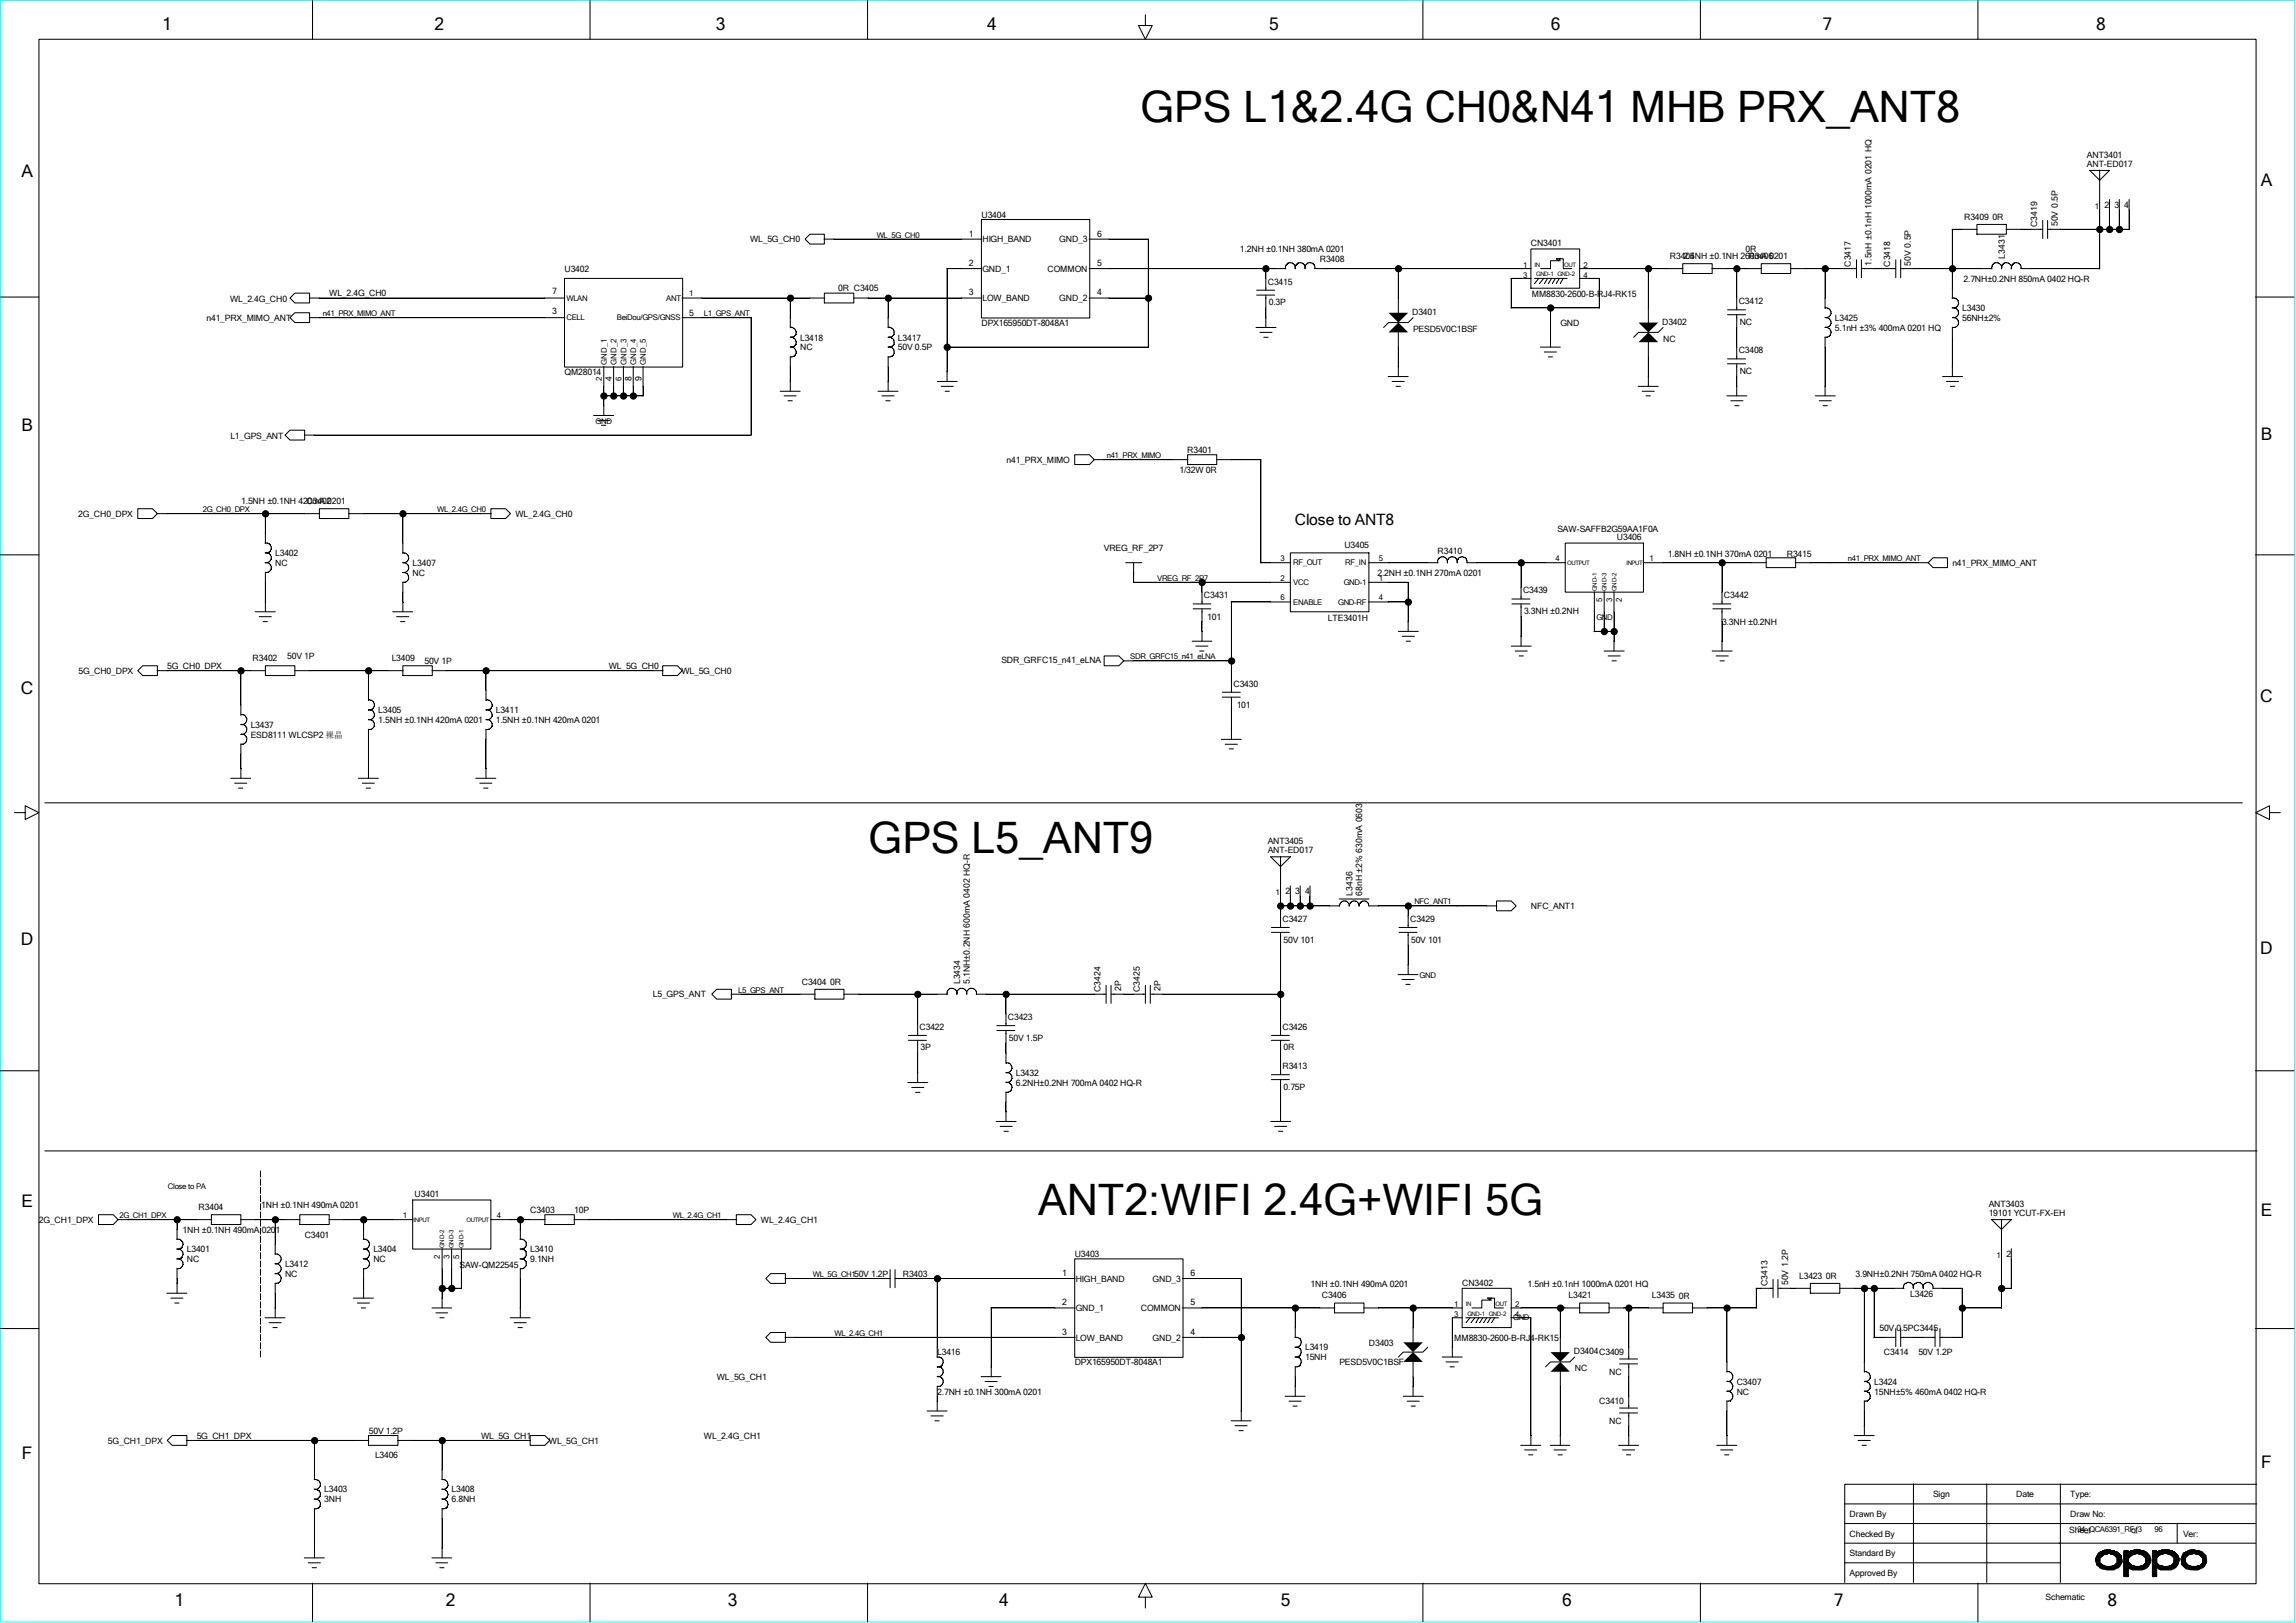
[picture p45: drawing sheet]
<svg xmlns="http://www.w3.org/2000/svg" width="297mm" height="210mm" viewBox="0 0 297 210" stroke-linecap="round" stroke-linejoin="round" font-family="sans-serif">
<defs><g id="words">
<g font-size="5.6">
<text x="147.5" y="15.8">GPS L1&amp;2.4G CH0&amp;N41 MHB PRX_ANT8</text>
<text x="112.4" y="110.3">GPS L5_ANT9</text>
<text x="134.3" y="157.3">ANT2:WIFI 2.4G+WIFI 5G</text>
</g>
<g font-size="2.2">
<text x="21" y="3.9">1</text>
<text x="56.2" y="3.9">2</text>
<text x="92.6" y="3.9">3</text>
<text x="127.7" y="3.9">4</text>
<text x="164.2" y="3.9">5</text>
<text x="200.6" y="3.9">6</text>
<text x="235.8" y="3.9">7</text>
<text x="271.1" y="3.9">8</text>
<text x="2.8" y="22.9">A</text>
<text x="292.5" y="24.1">A</text>
<text x="2.8" y="55.8">B</text>
<text x="292.5" y="57">B</text>
<text x="2.7" y="89.7">C</text>
<text x="292.4" y="90.8">C</text>
<text x="2.7" y="122.3">D</text>
<text x="292.4" y="123.5">D</text>
<text x="2.8" y="156.2">E</text>
<text x="292.5" y="157.4">E</text>
<text x="2.8" y="188.8">F</text>
<text x="292.5" y="189.9">F</text>
<text x="22.6" y="207.9">1</text>
<text x="57.7" y="207.9">2</text>
<text x="94.1" y="207.9">3</text>
<text x="129.2" y="207.9">4</text>
<text x="165.7" y="207.9">5</text>
<text x="202.1" y="207.9">6</text>
<text x="237.2" y="207.9">7</text>
<text x="272.6" y="207.9">8</text>
</g>
<text font-size="2" x="167.5" y="67.9">Close to ANT8</text>
<g font-size="1.1">
<text x="270" y="20.4">ANT3401</text>
<text x="270" y="21.6">ANT-ED017</text>
<text x="127" y="28.2">U3404</text>
<text x="254.1" y="28.4">R3409</text>
<text x="257.8" y="28.5">0R</text>
<text x="263.5" y="29.4" transform="rotate(-90 263.5 29.4)">C3419</text>
<text x="266.2" y="29.3" transform="rotate(-90 266.2 29.3)">50V 0.5P</text>
<text x="272.2" y="26.9">2</text>
<text x="273.5" y="26.9">3</text>
<text x="274.8" y="26.9">4</text>
<text x="73" y="35.2">U3402</text>
<text x="97" y="31.4">WL_5G_CH0</text>
<text x="125.3" y="34.4">2</text>
<text x="125.3" y="30.6">1</text>
<text x="127.1" y="31.4">HIGH_BAND</text>
<text x="127.1" y="35.2">GND_1</text>
<text x="135.5" y="35.2">COMMON</text>
<text x="137" y="31.4">GND_3</text>
<text x="141.9" y="34.4">5</text>
<text x="141.9" y="30.6">6</text>
<text x="160.4" y="32.6">1.2NH ±0.1NH 380mA 0201</text>
<text x="170.7" y="33.9">R3408</text>
<text x="198" y="31.9">CN3401</text>
<text x="216" y="33.5">R3405</text>
<text x="217.8" y="33.6">2.4NH ±0.1NH 260mA 0201</text>
<text x="225.8" y="32.6">0R</text>
<text x="226.2" y="33.5">R3406</text>
<text x="239.4" y="34.5" transform="rotate(-90 239.4 34.5)">C3417</text>
<text x="242.1" y="34.4" transform="rotate(-90 242.1 34.4)">1.5nH ±0.1nH 1000mA 0201 HQ</text>
<text x="244.5" y="34.5" transform="rotate(-90 244.5 34.5)">C3418</text>
<text x="247.2" y="34.4" transform="rotate(-90 247.2 34.4)">50V 0.5P</text>
<text x="259.3" y="33.5" transform="rotate(-90 259.3 33.5)">L3431</text>
<text x="26.7" y="41.5">n41_PRX_MIMO_ANT</text>
<text x="29.8" y="39.1">WL_2.4G_CH0</text>
<text x="42.6" y="38.4">WL_2.4G_CH0</text>
<text x="71.4" y="40.6">3</text>
<text x="71.4" y="38.1">7</text>
<text x="89.2" y="40.9">5</text>
<text x="108.4" y="37.7">0R C3405</text>
<text x="125.3" y="38.2">3</text>
<text x="127.1" y="39">LOW_BAND</text>
<text x="137" y="39">GND_2</text>
<text x="141.9" y="38.2">4</text>
<text x="164" y="36.8">C3415</text>
<text x="164.1" y="39.5">0.3P</text>
<text x="182.7" y="40.8">D3401</text>
<text x="198.2" y="38.5">MM8830-2600-B-RJ4-RK15</text>
<text x="224.9" y="39.4">C3412</text>
<text x="237.4" y="41.5">L3425</text>
<text x="253.8" y="40.3">L3430</text>
<text x="253.8" y="41.5">56NH±2%</text>
<text x="254" y="36.4">2.7NH±0.2NH 850mA 0402 HQ-R</text>
<text x="103.5" y="45.3">NC</text>
<text x="103.5" y="44.1">L3418</text>
<text x="116.2" y="45.3">50V 0.5P</text>
<text x="116.2" y="44.1">L3417</text>
<text x="127" y="42.2">DPX165950DT-8048A1</text>
<text x="182.8" y="42.9">PESD5V0C1BSF</text>
<text x="201.8" y="42.2">GND</text>
<text x="215" y="42">D3402</text>
<text x="215.1" y="44.2">NC</text>
<text x="224.9" y="45.7">C3408</text>
<text x="225" y="42">NC</text>
<text x="237.4" y="42.8">5.1nH ±3% 400mA 0201 HQ</text>
<text x="73" y="48.5">QM28014</text>
<text x="79.2" y="49.4" transform="rotate(-90 79.2 49.4)">4</text>
<text x="81.7" y="49.4" transform="rotate(-90 81.7 49.4)">8</text>
<text x="83" y="49.4" transform="rotate(-90 83 49.4)">9</text>
<text x="225" y="48.4">NC</text>
<text x="29.8" y="56.9">L1_GPS_ANT</text>
<text x="130.2" y="59.9">n41_PRX_MIMO</text>
<text x="153.6" y="58.6">R3401</text>
<text x="31.2" y="65.3">1.5NH ±0.1NH 420mA 0201</text>
<text x="39.7" y="65.2">C3402</text>
<text x="152.6" y="61.2">1/32W 0R</text>
<text x="10.1" y="66.9">2G_CH0_DPX</text>
<text x="35.6" y="72">L3402</text>
<text x="66.7" y="66.9">WL_2.4G_CH0</text>
<text x="142.8" y="71.3">VREG_RF_2P7</text>
<text x="173.9" y="71">U3405</text>
<text x="186" y="71.7">R3410</text>
<text x="201.5" y="68.8">SAW-SAFFB2G59AA1F0A</text>
<text x="209.2" y="69.9">U3406</text>
<text x="35.6" y="73.2">NC</text>
<text x="53.4" y="73.2">L3407</text>
<text x="53.4" y="74.5">NC</text>
<text x="155.7" y="77.4">C3431</text>
<text x="178.2" y="74.5">2.2NH ±0.1NH 270mA 0201</text>
<text x="197" y="76.8">C3439</text>
<text x="215.7" y="72.1">1.8NH ±0.1NH 370mA 0201</text>
<text x="223" y="77.4">C3442</text>
<text x="231.1" y="72.1">R3415</text>
<text x="252.6" y="73.2">n41_PRX_MIMO_ANT</text>
<text x="156.2" y="80.2">101</text>
<text x="171.8" y="80.3">LTE3401H</text>
<text x="197.1" y="79.5">3.3NH ±0.2NH</text>
<text x="222.8" y="80.9">3.3NH ±0.2NH</text>
<text x="10.2" y="87.2">5G_CH0_DPX</text>
<text x="21.6" y="86.6">5G_CH0_DPX</text>
<text x="32.7" y="85.6">R3402</text>
<text x="37.2" y="85.3">50V 1P</text>
<text x="50.7" y="85.6">L3409</text>
<text x="54.9" y="85.9">50V 1P</text>
<text x="78.7" y="86.6">WL_5G_CH0</text>
<text x="88.1" y="87.2">WL_5G_CH0</text>
<text x="129.5" y="85.8">SDR_GRFC15_n41_eLNA</text>
<text x="159.6" y="88.9">C3430</text>
<text x="32.4" y="95.5">ESD8111 WLCSP2 裸晶</text>
<text x="32.4" y="94.2">L3437</text>
<text x="48.9" y="92.3">L3405</text>
<text x="48.9" y="93.6">1.5NH ±0.1NH 420mA 0201</text>
<text x="64.1" y="92.3">L3411</text>
<text x="64.1" y="93.6">1.5NH ±0.1NH 420mA 0201</text>
<text x="160" y="91.6">101</text>
<text x="164" y="110.4">ANT-ED017</text>
<text x="164" y="109.3">ANT3405</text>
<text x="165.9" y="119.3">C3427</text>
<text x="166.3" y="115.7">2</text>
<text x="167.6" y="115.7">3 4</text>
<text x="175" y="115.9" transform="rotate(-90 175 115.9)">L3436</text>
<text x="176.2" y="115.9" transform="rotate(-90 176.2 115.9)">68nH ±2% 630mA 0603</text>
<text x="182.4" y="119.3">C3429</text>
<text x="198" y="117.6">NFC_ANT1</text>
<text x="166" y="122">50V 101</text>
<text x="182.5" y="122">50V 101</text>
<text x="84.5" y="129.1">L5_GPS_ANT</text>
<text x="103.7" y="127.4">C3404</text>
<text x="107.4" y="127.5">0R</text>
<text x="124.2" y="127.4" transform="rotate(-90 124.2 127.4)">L3434</text>
<text x="125.5" y="127.4" transform="rotate(-90 125.5 127.4)">5.1NH±0.2NH 600mA 0402 HQ-R</text>
<text x="130.4" y="132">C3423</text>
<text x="142.4" y="128.4" transform="rotate(-90 142.4 128.4)">C3424</text>
<text x="145" y="128.3" transform="rotate(-90 145 128.3)">2P</text>
<text x="147.4" y="128.4" transform="rotate(-90 147.4 128.4)">C3425</text>
<text x="150.1" y="128.3" transform="rotate(-90 150.1 128.3)">2P</text>
<text x="119" y="133.3">C3422</text>
<text x="119.1" y="135.9">3P</text>
<text x="130.5" y="134.7">50V 1.5P</text>
<text x="165.9" y="133.3">C3426</text>
<text x="166" y="135.9">0R</text>
<text x="131.4" y="140.5">6.2NH±0.2NH 700mA 0402 HQ-R</text>
<text x="131.4" y="139.2">L3432</text>
<text x="165.9" y="138.3">R3413</text>
<text x="166" y="141">0.75P</text>
<text x="53.6" y="154.9">U3401</text>
<text x="5" y="158.2">2G_CH1_DPX</text>
<text x="23.6" y="159.5">1NH ±0.1NH 490mA 0201</text>
<text x="25.7" y="156.6">R3404</text>
<text x="33.8" y="156.3">1NH ±0.1NH 490mA 0201</text>
<text x="39.4" y="160.1">C3401</text>
<text x="68.6" y="157">C3403</text>
<text x="74.3" y="157">10P</text>
<text x="98.4" y="158.2">WL_2.4G_CH1</text>
<text x="257.3" y="156.2">ANT3403</text>
<text x="257.3" y="157.4">19101 YCUT-FX-EH</text>
<text x="24.2" y="162.1">L3401</text>
<text x="24.2" y="163.3">NC</text>
<text x="36.9" y="165.2">NC</text>
<text x="36.9" y="164">L3412</text>
<text x="48.3" y="163.3">NC</text>
<text x="48.3" y="162.1">L3404</text>
<text x="59.4" y="164.1">SAW-QM22545</text>
<text x="68.6" y="162.1">L3410</text>
<text x="68.6" y="163.3">9.1NH</text>
<text x="116.8" y="165.2">R3403</text>
<text x="137.4" y="165.1">1</text>
<text x="139" y="162.7">U3403</text>
<text x="139.1" y="165.9">HIGH_BAND</text>
<text x="149.1" y="165.9">GND_3</text>
<text x="154" y="165.1">6</text>
<text x="169.5" y="166.5">1NH ±0.1NH 490mA 0201</text>
<text x="189.1" y="166.4">CN3402</text>
<text x="197.6" y="166.5">1.5nH ±0.1nH 1000mA 0201 HQ</text>
<text x="228.6" y="166.5" transform="rotate(-90 228.6 166.5)">C3413</text>
<text x="231.3" y="166.3" transform="rotate(-90 231.3 166.3)">50V 1.2P</text>
<text x="232.7" y="165.5">L3423</text>
<text x="236.2" y="165.5">0R</text>
<text x="240" y="165.2">3.9NH±0.2NH 750mA 0402 HQ-R</text>
<text x="247.1" y="167.8">L3426</text>
<text x="259.5" y="162.7">2</text>
<text x="137.4" y="172.7">3</text>
<text x="137.4" y="168.9">2</text>
<text x="139.1" y="169.7">GND_1</text>
<text x="139.1" y="173.5">LOW_BAND</text>
<text x="147.6" y="169.7">COMMON</text>
<text x="149.1" y="173.5">GND_2</text>
<text x="154" y="172.7">4</text>
<text x="154" y="168.9">5</text>
<text x="171" y="168">C3406</text>
<text x="188.1" y="173.5">MM8830-2600-B-RJ4-RK15</text>
<text x="202.9" y="168">L3421</text>
<text x="213.7" y="168">L3435</text>
<text x="217.2" y="168.1">0R</text>
<text x="243.1" y="172.2">50V 0.5PC3445</text>
<text x="92.7" y="178.6">WL_5G_CH1</text>
<text x="121.2" y="175.4">L3416</text>
<text x="139" y="176.7">DPX165950DT-8048A1</text>
<text x="168.8" y="174.8">L3419</text>
<text x="168.8" y="176">15NH</text>
<text x="173.3" y="176.7">PESD5V0C1BSF</text>
<text x="177.1" y="174.1">D3403</text>
<text x="203.6" y="175.3">D3404C3409</text>
<text x="203.7" y="177.4">NC</text>
<text x="208.2" y="177.9">NC</text>
<text x="224.7" y="179.2">C3407</text>
<text x="242.4" y="179.2">L3424</text>
<text x="243.7" y="175.4">C3414</text>
<text x="248.2" y="175.4">50V 1.2P</text>
<text x="47.7" y="185.5">50V 1.2P</text>
<text x="121.2" y="180.5">2.7NH ±0.1NH 300mA 0201</text>
<text x="206.9" y="181.7">C3410</text>
<text x="208.2" y="184.3">NC</text>
<text x="224.7" y="180.5">NC</text>
<text x="242.4" y="180.5">15NH±5% 460mA 0402 HQ-R</text>
<text x="14" y="186.8">5G_CH1_DPX</text>
<text x="25.4" y="186.2">5G_CH1_DPX</text>
<text x="48.5" y="188.7">L3406</text>
<text x="62.2" y="186.2">WL_5G_CH1</text>
<text x="71" y="186.8">WL_5G_CH1</text>
<text x="91.1" y="186.2">WL_2.4G_CH1</text>
<text x="42" y="193.1">L3403</text>
<text x="42" y="194.4">3NH</text>
<text x="58.4" y="193.1">L3408</text>
<text x="58.4" y="194.4">6.8NH</text>
<text x="239.3" y="196.3">Drawn By</text>
<text x="250.1" y="193.8">Sign</text>
<text x="260.8" y="193.8">Date</text>
<text x="267.8" y="196.3">Draw No:</text>
<text x="267.8" y="193.8">Type:</text>
<text x="239.3" y="198.8">Checked By</text>
<text x="239.3" y="201.4">Standard By</text>
<text x="239.3" y="203.9">Approved By</text>
<text x="267.7" y="198.3">Sheet</text>
<text x="275.7" y="198.3">of</text>
<text x="282.4" y="198.8">Ver:</text>
<text x="264.6" y="207.1">Schematic</text>
</g>
<g font-size="1">
<text x="271" y="27.1">1</text>
<text x="113.4" y="30.7">WL_5G_CH0</text>
<text x="197" y="35.9">3</text>
<text x="197" y="34.7">1</text>
<text x="204.9" y="35.9">4</text>
<text x="204.9" y="34.7">2</text>
<text x="41.7" y="40.9">n41_PRX_MIMO_ANT</text>
<text x="73.3" y="38.9">WLAN</text>
<text x="73.3" y="41.4">CELL</text>
<text x="79.8" y="41.4">BeiDou/GPS/GNSS</text>
<text x="86.2" y="38.9">ANT</text>
<text x="89.2" y="38.4">1</text>
<text x="91.1" y="40.9">L1_GPS_ANT</text>
<text x="78.5" y="47.2" transform="rotate(-90 78.5 47.2)">GND_1</text>
<text x="79.8" y="47.2" transform="rotate(-90 79.8 47.2)">GND_2</text>
<text x="81" y="47.2" transform="rotate(-90 81 47.2)">GND_3</text>
<text x="82.3" y="47.2" transform="rotate(-90 82.3 47.2)">GND_4</text>
<text x="83.6" y="47.2" transform="rotate(-90 83.6 47.2)">GND_5</text>
<text x="77.9" y="49.3" transform="rotate(-90 77.9 49.3)">2</text>
<text x="80.4" y="49.3" transform="rotate(-90 80.4 49.3)">6</text>
<text x="77" y="54.8">GND</text>
<text x="143.2" y="59.3">n41_PRX_MIMO</text>
<text x="26.2" y="66.3">2G_CH0_DPX</text>
<text x="56.6" y="66.3">WL_2.4G_CH0</text>
<text x="149.7" y="75.1">VREG_RF_2P7</text>
<text x="165.7" y="77.7">6</text>
<text x="165.7" y="75.1">2</text>
<text x="165.7" y="72.6">3</text>
<text x="167.3" y="73.2">RF_OUT</text>
<text x="167.3" y="75.7">VCC</text>
<text x="173.8" y="75.7">GND-1</text>
<text x="174" y="73.2">RF_IN</text>
<text x="178.4" y="72.6">5</text>
<text x="178.4" y="77.7">4</text>
<text x="178.4" y="75.1">1</text>
<text x="201.2" y="72.6">4</text>
<text x="207.3" y="77.9" transform="rotate(-90 207.3 77.9)">5</text>
<text x="208.5" y="77.9" transform="rotate(-90 208.5 77.9)">3</text>
<text x="209.8" y="77.9" transform="rotate(-90 209.8 77.9)">2</text>
<text x="213.4" y="72.6">1</text>
<text x="239.1" y="72.6">n41_PRX_MIMO_ANT</text>
<text x="167.3" y="78.2">ENABLE</text>
<text x="173.1" y="78.2">GND-RF</text>
<text x="206.5" y="80.2">GND</text>
<text x="146.2" y="85.3">SDR_GRFC15_n41_eLNA</text>
<text x="165" y="115.9">1</text>
<text x="183" y="117">NFC_ANT1</text>
<text x="95.5" y="128.4">L5_GPS_ANT</text>
<text x="183.6" y="126.5">GND</text>
<text x="21.7" y="153.8">Close to PA</text>
<text x="15.5" y="157.6">2G_CH1_DPX</text>
<text x="52.1" y="157.6">1</text>
<text x="64.3" y="157.6">4</text>
<text x="87" y="157.6">WL_2.4G_CH1</text>
<text x="56.9" y="162.9" transform="rotate(-90 56.9 162.9)">2</text>
<text x="58.2" y="162.9" transform="rotate(-90 58.2 162.9)">3</text>
<text x="59.4" y="162.9" transform="rotate(-90 59.4 162.9)">5</text>
<text x="105.2" y="165.2">WL_5G_CH150V 1.2P</text>
<text x="258.3" y="162.8">1</text>
<text x="107.9" y="172.8">WL_2.4G_CH1</text>
<text x="188.1" y="170.4">3</text>
<text x="188.1" y="169.2">1</text>
<text x="195.7" y="170.8">GND</text>
<text x="196" y="169.2">2</text>
<text x="196" y="170.4">4</text>
<text x="268.7" y="198.2">34_QCA6391_RF_3</text>
<text x="278.7" y="198.2">96</text>
</g>
<g font-size=".8">
<text x="198.5" y="34.5">IN</text>
<text x="198.7" y="35.8">GND-1 GND-2</text>
<text x="202.4" y="34.5">OUT</text>
<text x="202.7" y="73.1">OUTPUT</text>
<text x="206.6" y="76.5" transform="rotate(-90 206.6 76.5)">GND-1</text>
<text x="207.8" y="76.5" transform="rotate(-90 207.8 76.5)">GND-3</text>
<text x="209.1" y="76.5" transform="rotate(-90 209.1 76.5)">GND-2</text>
<text x="210.4" y="73.1">INPUT</text>
<text x="53.5" y="158.1">INPUT</text>
<text x="57.4" y="161.5" transform="rotate(-90 57.4 161.5)">GND-2</text>
<text x="58.7" y="161.5" transform="rotate(-90 58.7 161.5)">GND-3</text>
<text x="59.9" y="161.5" transform="rotate(-90 59.9 161.5)">GND-1</text>
<text x="60.4" y="158.1">OUTPUT</text>
<text x="189.6" y="169">IN</text>
<text x="189.8" y="170.3">GND-1 GND-2</text>
<text x="193.5" y="169">OUT</text>
</g>
</g></defs>
<path d="M.1 0h296.7v209.9h-296.7z" fill="none" stroke="#0ff" stroke-width=".13"/>
<g fill="none" stroke="#000" stroke-width=".13">
<path d="M5 5.1h286.8v199.8h-286.8zM40.4 .1v5M76.3 .1v5M112.2 .1v5M148.2 1.9v1.4h.9l-.9 1.8-.9-1.8h.9M184.1 .1v5M220 .1v5M255.9 .1v5M0 38.4h5M37.5 38.6l.6-.7h1.9v1.3h-1.9zM40 38.6h33.1M73 36h15.3v11.5h-15.3z"/>
<path d="M88.2 38.6h18.5M102.2 38.6v3.8M104.8 30.3h1.8v1.3h-1.8l-.7-.7zM106.6 30.9h20.4M106.6 37.9h3.8v1.3h-3.8zM110.4 38.6h16.6M114.9 38.6v3.8M122.5 34.8h4.5M122.5 34.8v14.6M127 28.4h14v12.7h-14zM140.9 38.6h7.6M140.9 34.8h25.4"/>
<path d="M140.9 30.9h7.6v14.1M162.6 38.2h2.3M162.6 37.5h2.3M163.7 34.8v2.7M163.7 38.2v4.2M166.8 34a.67 .67 0 0 1 .8 .6M166.8 34a.67 .67 0 0 0-.5 .8M168 34a.67 .67 0 0 1 .8 .6M168.1 34a.67 .67 0 0 0-.5 .8M169.3 34a.67 .67 0 0 1 .8 .6M169.3 34a.67 .67 0 0 0-.5 .8M170.1 34.8h28"/>
<path d="M170.1 34.5v.3M180.9 34.8v5.7M195.5 39.8h11.4M195.5 36h2.6M195.5 36v3.9M198 32.2h6.3v5.1h-6.3zM198.5 36h4.2M199.1 36l-.6 .7M199.7 36l-.5 .7M200.2 36l-.4 .7M200.6 39.8v5.1M200.7 36l-.4 .7"/>
<path d="M201.2 36l-.4 .7M201.3 33.5l.3 .2 .2-.2M201.3 33.5h.9v1.3h1.1M201.3 33.5h.6M201.7 36l-.4 .7M201.8 33.7h-1.2v1.1h-1.3M202.2 36l-.4 .7M204.3 34.8h13.4M204.3 36h2.6v3.9M213.2 34.8v7M217.7 34.1h3.8v1.3h-3.8zM221.4 34.8h6.5"/>
<path d="M224.7 34.8v5.3M227.8 34.1h3.8v1.3h-3.8zM231.6 34.8h8.6M236.1 39.8h.2l.4 .2 .2 .3M236.1 34.8v5.1M240.2 33.6v2.3M240.8 34.8h4.4M240.8 33.6v2.3M245.2 33.6v2.3M245.9 33.6v2.3M245.9 34.8h11.8M252.5 38.6a.65 .65 0 0 1 .9 .5 .65 .65 0 0 1-.6 .7"/>
<path d="M252.5 39.8a.65 .65 0 0 1 .9 .5 .65 .65 0 0 1-.6 .8M252.5 29.7h3.3M252.6 29.7v8.9M255.7 29h3.8v1.3h-3.8zM258.1 34a.67 .67 0 0 1 .8 .8M258.1 34a.67 .67 0 0 0-.5 .8M259.4 34a.67 .67 0 0 1 .8 .8M259.4 34a.67 .67 0 0 0-.5 .8M259.5 29.7h4.7M260.6 34a.67 .67 0 0 1 .9 .6M260.7 34a.67 .67 0 0 0-.5 .8M261.4 34.8h10.2"/>
<path d="M261.5 34.5v.3M264.2 28.5v2.4M264.9 29.7h10.5M264.9 28.5v2.4M270.3 22.1h2.6l-1.3 1.2-1.3-1.2M271.6 22v12.8M272.9 25.8v3.9M274.2 25.8v3.9M275.4 25.8v3.9M291.8 38.4h5M37.5 41.1l.6-.6h1.9v1.2h-1.9zM37.5 55.7h1.9v1.2h-1.9l-.6-.6z"/>
<path d="M39.4 56.3h57.8M40 41.1h33.1M76.8 53.8h2.6M77.3 54.4h1.6M77.8 55h.6M78.1 51.2h5.1M78.1 47.4v6.4M79.4 47.4v3.9M80.6 47.4v3.9M81.9 47.4v3.9M83.2 47.4v3.9M88.2 41.1h9v15.2"/>
<path d="M100.9 50.6h2.6M101.4 51.2h1.6M101.9 51.9h.6M102.2 46.2h.2M102.2 46.1v4.5M102.2 42.4a.64 .64 0 0 1 .8 .5 .64 .64 0 0 1-.6 .7M102.4 44.9h-.2a.64 .64 0 0 1 .8 .6 .64 .64 0 0 1-.6 .7M102.4 43.6h-.2a.64 .64 0 0 1 .8 .6 .64 .64 0 0 1-.6 .7M113.6 50.6h2.6M114.1 51.2h1.6M114.6 51.9h.5M114.9 46.2h.2"/>
<path d="M114.9 46.1v4.5M114.9 42.4h.3a.62 .62 0 0 1 .5 .5M115.1 44.9h-.2h.1a.67 .67 0 0 1 .7 .5M115.1 43.6h-.2h.3a.62 .62 0 0 1 .5 .6M115.7 42.8l-.1 .6-.5 .2M115.7 44.1l-.1 .6-.5 .2M115.7 45.4l-.1 .5-.5 .3M121.2 49.4h2.6M121.8 50h1.5M122.3 50.6h.5M122.5 44.9h26M139 58.8h1.9l.7 .7-.7 .6h-1.9z"/>
<path d="M141.5 59.5h12.2M153.6 58.8h3.8v1.3h-3.8zM157.4 59.5h5.7v13.4M162.5 42.4h2.6M163 43h1.5M163.5 43.6h.5M179.6 48.7h2.6M180.1 49.4h1.6M180.6 50h.5M180.9 43v5.7M182.8 41.1l-.6 .6h-2.6l-.6 .7M199.3 44.9h2.5"/>
<path d="M199.8 45.6h1.5M200.3 46.2h.5M211.9 50h2.6M212.4 50.6h1.6M212.9 51.2h.6M213.2 44.2v5.8M215.1 42.4l-.6 .6h-2.5l-.7 .6M223.4 51.2h2.6M223.5 40.7h2.3M223.5 40.1h2.3M223.5 47.1h2.3M223.5 46.4h2.3"/>
<path d="M223.9 51.9h1.6M224.4 52.5h.6M224.7 40.7v5.7M224.7 47.1v4.1M234.8 51.2h2.6M235.3 51.9h1.6M235.8 52.5h.6M236.1 43.6v7.6M236.1 43.6h.2M236.3 41.1h-.2a.65 .65 0 0 1 .8 .5M236.3 42.4h-.2a.65 .65 0 0 1 .8 .5M236.9 40.3v.2a.64 .64 0 0 1-.6 .6"/>
<path d="M236.9 41.6v.2a.64 .64 0 0 1-.6 .6M236.9 42.8v.3a.64 .64 0 0 1-.6 .5M251.3 48.7h2.6M251.8 49.4h1.6M252.3 50h.6M252.6 42.4h.2M252.6 42.3v6.4M252.8 41.1h-.2a.64 .64 0 0 1 .7 .5 .64 .64 0 0 1-.5 .8M0 71.8h5M17.8 65.8h1.9l.7 .7-.7 .6h-1.9zM20.3 66.5h21.1M33 79.2h2.6"/>
<path d="M33.5 79.8h1.6M34.3 71.5a.67 .67 0 0 1 .8 .6M34.3 70.3a.67 .67 0 0 1 .8 .5M34.3 72.8a.67 .67 0 0 1 .8 .5M34.3 66.5v3.8M34.3 74v5.2M34.3 74.1h.2M35.1 70.7v.3a.64 .64 0 0 1-.6 .5M35.1 72v.2a.64 .64 0 0 1-.6 .6M35.1 73.3v.2a.64 .64 0 0 1-.6 .6M41.3 65.8h3.8v1.3h-3.8zM45.1 66.5h18.4"/>
<path d="M50.8 79.2h2.6M51.3 79.8h1.6M52.1 71.5a.65 .65 0 0 1 .8 .6 .65 .65 0 0 1-.6 .7M52.1 72.8a.65 .65 0 0 1 .8 .5 .65 .65 0 0 1-.6 .8M52.1 74.1a.65 .65 0 0 1 .8 .5 .65 .65 0 0 1-.6 .8M52.1 66.5v5.1M52.1 75.3v3.9M52.1 75.4h.2M63.5 65.8h1.9l.6 .7-.6 .6h-1.9zM145.6 72.8h2.1M146.6 75.4h20.4M146.6 72.8v2.6"/>
<path d="M154.3 78.8h2.3M154.3 78.1h2.3M155.5 75.4v2.7M155.5 78.8v4.2M159.3 77.9h7.7M159.3 77.9v11.7M163.1 72.8h3.9M166.9 71.5h10.2v7.7h-10.2zM177 72.8h9M177 75.4h5.2v6.3M177 77.9h5.2M186.4 72.1h.2a.64 .64 0 0 1 .6 .5"/>
<path d="M186.5 72.1a.67 .67 0 0 0-.5 .8M187.7 72.1h.2a.64 .64 0 0 1 .6 .5M187.7 72.1a.67 .67 0 0 0-.5 .8M189 72.1h.2a.64 .64 0 0 1 .6 .5M189 72.1a.67 .67 0 0 0-.5 .8M189.7 72.8h12.8M189.8 72.6v.2M195.6 78.1h2.3M195.6 77.5h2.3M196.8 72.8v4.7M196.8 78.1v5.5M202.5 70.3h10.1v6.3h-10.1z"/>
<path d="M206.2 76.6v5.1M207.5 76.6v5.1M208.8 76.6v7.6M212.6 72.8h15.9M221.6 78.8h2.3M221.6 78.1h2.3M222.8 72.8v5.3M222.8 78.8v5.4M228.5 72.2h3.8v1.2h-3.8zM232.2 72.8h17.3M250.1 72.2h1.8v1.2h-1.8l-.7-.6zM291.8 71.8h5"/>
<path d="M17.8 86.8l.7-.7h1.9v1.3h-1.9zM20.3 86.8h14.1M31.2 96.3h.2M31.2 86.8v5.7M31.2 96.3v4.4M31.2 92.5h.4l.3 .5M31.4 93.8h-.2v-.1a.63 .63 0 0 1 .7 .5M31.4 95h-.2a.63 .63 0 0 1 .7 .5M31.9 93v.2a.64 .64 0 0 1-.6 .6M31.9 94.2a.68 .68 0 0 1-.6 .8M31.9 95.5a.68 .68 0 0 1-.6 .8M34 80.4h.6"/>
<path d="M34.3 86.1h3.8v1.3h-3.8zM38.1 86.8h14.1M47.7 86.8v3.8M47.7 94.4v6.3M47.7 90.6h.4l.3 .5M47.7 94.4h.2M47.9 91.9h-.2h.4l.3 .5M47.9 93.1h-.2h.1a.69 .69 0 0 1 .6 .5M48.4 91.1v.2a.64 .64 0 0 1-.6 .6M48.4 92.3v.2a.64 .64 0 0 1-.6 .6M48.4 93.6a.68 .68 0 0 1-.6 .8M51.8 80.4h.6"/>
<path d="M52.1 86.1h3.8v1.3h-3.8zM55.9 86.8h29.9M62.9 86.8v3.8M62.9 94.4v6.3M62.9 94.4h.2M62.9 90.6a.65 .65 0 0 1 .8 .5 .65 .65 0 0 1-.6 .8M63.1 91.9h-.2a.65 .65 0 0 1 .8 .5 .65 .65 0 0 1-.6 .7M63.1 93.1h-.2a.64 .64 0 0 1 .7 .6 .64 .64 0 0 1-.5 .7M85.7 86.1h1.9l.7 .7-.7 .6h-1.9zM142.8 84.9h1.9l.7 .6-.7 .6h-1.9zM145.3 85.5h14M154.2 83h2.6"/>
<path d="M154.7 83.6h1.6M155.2 84.2h.5M158 95.7h2.6M158.1 90.2h2.3M158.1 89.6h2.3M158.5 96.3h1.6M159 96.9h.6M159.3 90.2v5.5M180.9 81.7h2.6M181.4 82.3h1.6M181.9 83h.6M195.5 83.6h2.6"/>
<path d="M196 84.2h1.6M196.5 84.9h.6M206.2 81.7h2.6M207.5 84.2h2.6M208 84.9h1.6M208.5 85.5h.6M221.5 84.2h2.6M222 84.9h1.6M222.5 85.5h.6M1.9 105.2h1.4v-.9l1.7 .9-1.7 .8v-.8M5.8 103.9h284.3M29.8 100.7h2.6"/>
<path d="M30.4 101.3h1.5M30.9 102h.5M46.4 100.7h2.5M46.9 101.3h1.5M47.4 102h.5M61.6 100.7h2.5M62.1 101.3h1.5M62.6 102h.5M164.3 110.9h2.6l-1.2 1.2-1.3-1.2M165.7 110.8v9.2M165.7 117.2h7.6M166.9 114.6v2.7"/>
<path d="M168.2 114.6v2.7M169.5 114.6v2.7M173.2 116.3h3.9M173.8 116.6h.4l.3 .5M173.9 116.6a.64 .64 0 0 0-.6 .7M174.5 117v.3M175.1 116.6h.4l.2 .3 .1 .3M175.1 116.6a.64 .64 0 0 0-.6 .6M176.3 116.6h.4l.3 .3 .1 .3M176.4 116.6l-.5 .2-.1 .5M177 117.2h16.6M182.2 117.2v2.8"/>
<path d="M193.6 116.6h1.9l.6 .6-.6 .7h-1.9zM293.6 105.2v-.9l-1.8 .9 1.8 .8v-.8h1.4M0 138.6h5M92.1 128.7l.6-.7h1.9v1.3h-1.9zM94.6 128.7h10.9M105.4 128h3.8v1.3h-3.8zM109.1 128.7h13.5M117.5 134.6h2.3M117.5 134h2.3M118.7 128.7v5.3M118.7 134.6v5.5M123 127.9h.4a.62 .62 0 0 1 .4 .6"/>
<path d="M123 127.9a.67 .67 0 0 0-.5 .8M124.2 127.9h.4a.62 .62 0 0 1 .5 .6M124.3 127.9a.67 .67 0 0 0-.5 .8M125.5 127.9h.4a.62 .62 0 0 1 .4 .6M125.6 127.9a.67 .67 0 0 0-.5 .8M126.3 128.7h16.8M126.3 128.4v.3M128.9 133.3h2.4M128.9 132.7h2.4M130.1 128.7v4M130.1 133.3v4.3M130.1 137.5l.5 .1 .3 .4"/>
<path d="M130.3 138.8h-.2h.1a.63 .63 0 0 1 .7 .5M130.9 138v.2a.64 .64 0 0 1-.6 .6M130.9 139.2a.68 .68 0 0 1-.6 .9M143.1 127.5v2.3M143.7 128.7h4.5M143.7 127.5v2.3M148.2 127.5v2.3M148.8 128.7h16.9M148.8 127.5v2.3M164.5 120.6h2.3M164.5 120h2.3M164.5 134.6h2.3"/>
<path d="M164.5 134h2.3M164.5 139.7h2.3M164.5 139.1h2.3M165.7 120.6v13.4M165.7 134.6v4.5M165.7 139.7v5.4M180.8 126.1h2.6M181 120.6h2.3M181 120h2.3M181.4 126.7h1.5M181.9 127.4h.5M182.2 120.6v5.5"/>
<path d="M291.8 138.6h5M5.8 148.9h286.2M12.7 157.2h1.9l.7 .6-.7 .7h-1.9zM15.2 157.8h12.2M22.9 157.8v2.6M27.3 157.2h3.9v1.3h-3.9zM31.1 157.8h7.7M35.6 157.8v4.5M38.8 157.2h3.8v1.3h-3.8zM42.5 157.8h10.9M47 157.8v2.6M53.4 155.3h10.1v6.3h-10.1z"/>
<path d="M63.5 157.8h7M67.3 157.8v2.6M70.5 157.2h3.8v1.3h-3.8zM74.3 157.8h21M95.2 157.2h2l.6 .6-.6 .7h-2zM117.4 140.1h2.6M117.9 140.7h1.6M118.4 141.4h.6M128.9 145.1h2.5M129.4 145.8h1.5M129.9 146.4h.5M130.1 141.3v3.8"/>
<path d="M130.1 141.4h.2M130.3 140.1h-.2l.1-.1a.63 .63 0 0 1 .7 .5M130.9 140.5a.68 .68 0 0 1-.6 .9M164.4 145.1h2.6M164.9 145.8h1.6M165.4 146.4h.5M257.6 157.8h2.6l-1.3 1.3-1.3-1.3M258.9 157.8v11.5M0 171.9h5M21.6 167.3h2.6M22.1 168h1.6M22.6 168.6h.6"/>
<path d="M22.9 161.6a.67 .67 0 0 1 .8 .5M22.9 160.4a.67 .67 0 0 1 .8 .5M22.9 162.9a.67 .67 0 0 1 .8 .5M22.9 164.1v3.2M22.9 164.2h.3M23.7 160.8l-.2 .6-.4 .2M23.7 162.1l-.2 .5-.4 .3M23.7 163.4l-.2 .5-.4 .3M34.3 170.5h2.6M34.8 171.2h1.6M35.3 171.8h.6M35.6 163.5a.72 .72 0 0 1 .8 .5"/>
<path d="M35.6 162.3a.72 .72 0 0 1 .8 .5M35.6 164.8a.72 .72 0 0 1 .8 .5M35.6 166v4.5M35.6 166.1h.2M36.4 162.7v.2a.64 .64 0 0 1-.6 .6M36.4 164v.2a.64 .64 0 0 1-.6 .6M36.4 165.3v.2a.64 .64 0 0 1-.6 .6M45.7 168h2.6M46.2 168.6h1.6M46.7 169.2h.6M47 161.6a.72 .72 0 0 1 .8 .5M47 160.4a.72 .72 0 0 1 .8 .5"/>
<path d="M47 162.9a.72 .72 0 0 1 .8 .5M47 164.1v3.9M47 164.2h.2M47.8 160.8v.2a.64 .64 0 0 1-.6 .6M47.8 162.1v.2a.64 .64 0 0 1-.6 .6M47.8 163.4v.2a.64 .64 0 0 1-.6 .6M55.9 169.2h2.5M56.4 169.9h1.5M56.9 170.5h.5M57.1 166.7h2.6M57.2 161.6v7.6M58.4 161.6v5.2"/>
<path d="M59.7 161.6v5.2M66 170.5h2.6M66.5 171.2h1.6M67 171.8h.6M67.3 161.6a.67 .67 0 0 1 .8 .5M67.3 160.4a.67 .67 0 0 1 .8 .5M67.3 162.9a.67 .67 0 0 1 .8 .5M67.3 164.1v6.4M67.3 164.2h.3M68.1 160.8a.68 .68 0 0 1-.6 .8M68.1 162.1a.68 .68 0 0 1-.6 .8M68.1 163.4a.68 .68 0 0 1-.6 .8"/>
<path d="M99.7 172.4h1.9v1.3h-1.9l-.6-.6zM99.7 164.8h1.9v1.3h-1.9l-.6-.7zM101.6 173.1h37.5M101.6 165.4h13.5M115.1 164.3v2.3M115.8 165.4h23.3M115.8 164.3v2.3M121.2 175.6a.67 .67 0 0 1 .8 .5M121.2 179.4h.3M121.2 165.4v10.2M121.2 179.4v3.2M121.5 176.9h-.3h.3a.62 .62 0 0 1 .5 .5"/>
<path d="M121.5 178.1h-.3h.3a.62 .62 0 0 1 .5 .5M122 176.1v.3a.62 .62 0 0 1-.6 .5M122 177.3v.4a.62 .62 0 0 1-.6 .4M122 178.6v.4a.62 .62 0 0 1-.6 .4M126.9 178.1h2.6M127.4 178.8h1.6M127.9 179.4h.6M128.2 169.2h10.9M128.2 169.2v8.9M139 162.9h14v12.7h-14zM153 169.2h19.7M153 165.4h7.6v18.5"/>
<path d="M153 173.1h7.6M167.5 175.6a.67 .67 0 0 1 .8 .5M167.5 174.3a.67 .67 0 0 1 .8 .5M167.5 173.1a.67 .67 0 0 1 .8 .5M167.6 176.9h.2M167.6 169.2v3.9M167.6 176.8v3.9M168.3 173.5l-.1 .6-.4 .2M168.3 174.8l-.1 .5-.4 .3M168.3 176.1l-.1 .5-.4 .3M172.6 168.6h3.8v1.3h-3.8zM176.4 169.2h12.8"/>
<path d="M182.8 169.2v4.5M182.8 176.2v4.5M184.7 174.3l-.6 .7h-2.6l-.6 .6M186.6 175.6h2.5M187.1 176.2h1.5M187.6 176.9h.5M189.1 166.7h6.4v5.1h-6.4zM189.2 170.5h-1.3v5.1M189.6 170.5h4.2M190.2 170.5l-.5 .7M190.8 170.5l-.5 .7M191.3 170.5l-.4 .7"/>
<path d="M191.8 170.5l-.4 .7M192.3 170.5l-.4 .7M192.4 168l.3 .2 .3-.2M192.4 168h.9v1.2h1.2M192.4 168h.6M192.8 170.5l-.4 .7M193 168.2h-1.3v1h-1.3M193.3 170.5l-.3 .7M195.5 169.2h8.9M195.5 170.5h2.5v16.5M201.8 169.2v5.8M201.8 177.5v9.5"/>
<path d="M203.7 175.6l-.6 .6h-2.5l-.7 .7M204.3 168.6h3.9v1.3h-3.9zM208.1 169.2h7.1M209.5 176.5h2.3M209.5 175.9h2.3M210.7 169.2v6.7M210.7 176.5v5.7M215.1 168.6h3.8v1.3h-3.8zM218.9 169.2h8.3M223.4 169.2v8.3M223.4 177.5h.1a.73 .73 0 0 1 .7 .5M223.6 178.8h-.2l.1-.1a.73 .73 0 0 1 .7 .6"/>
<path d="M224.2 178l-.1 .4a.62 .62 0 0 1-.5 .4M224.2 179.2l-.1 .4a.62 .62 0 0 1-.5 .4M227.2 166.7h2.2M227.2 166.7v2.6M229.4 165.6v2.3M230 166.7h4.2M230 165.6v2.3M234.2 166.1h3.8v1.2h-3.8zM238 166.7h8.3M241.2 166.7v10.8M241.2 177.5a.65 .65 0 0 1 .7 .5M241.4 178.8h-.2a.65 .65 0 0 1 .7 .5"/>
<path d="M241.9 178v.2a.64 .64 0 0 1-.6 .6M241.9 179.2v.3a.64 .64 0 0 1-.6 .5M242.4 173.1h2.8M242.4 166.7v6.4M245.2 171.9v2.3M245.9 173.1h4.4M245.9 171.9v2.3M246.7 165.9h.2a.64 .64 0 0 1 .6 .6M246.8 165.9l-.5 .3v.5M248 165.9h.2a.64 .64 0 0 1 .6 .6M248 165.9l-.4 .3-.1 .5v-.2M249.2 165.9a.68 .68 0 0 1 .9 .6"/>
<path d="M249.3 165.9l-.2 .1a.52 .52 0 0 0-.3 .7v-.2M250 166.7h3.8v6.4M250.1 166.5v.2M250.3 171.9v2.3M251 173.1h2.8M251 171.9v2.3M253.8 169.2h5.1M258.9 166.7h1.3M260.2 161.6v5.2M291.8 171.9h5M21.6 186.4l.7-.6h1.9v1.2h-1.9zM24.1 186.4h23.6"/>
<path d="M40.6 191.4a.72 .72 0 0 1 .8 .5M40.6 192.7h.2M40.6 194h.2M40.7 186.4v5.1M40.7 195.2v6.4M40.7 192.7l.4 .1 .3 .4M40.7 194l.4 .1 .3 .4M40.7 195.2h.2M41.4 191.9a.74 .74 0 0 1-.5 .8M41.4 193.2a.74 .74 0 0 1-.5 .8M41.4 194.4a.67 .67 0 0 1-.5 .8M47.7 185.8h3.8v1.2h-3.8z"/>
<path d="M51.4 186.4h17.2M57.1 191.4a.65 .65 0 0 1 .9 .6 .65 .65 0 0 1-.8 .7M57.1 192.7a.65 .65 0 0 1 .9 .6 .65 .65 0 0 1-.8 .7M57.1 194a.65 .65 0 0 1 .8 .5 .65 .65 0 0 1-.5 .7M57.2 186.4v5.1M57.2 195.2v6.4M57.2 195.2h.2M68.6 185.8h1.9l.6 .6-.6 .6h-1.9zM119.9 182.6h2.6M120.4 183.2h1.6M120.9 183.9h.6M159.3 183.9h2.5"/>
<path d="M159.8 184.5h1.5M160.3 185.1h.5M166.2 180.7h2.6M166.8 181.3h1.5M167.3 181.9h.5M181.5 180.7h2.6M182 181.3h1.6M182.5 181.9h.6M196.7 187h2.6M197.2 187.6h1.6M197.7 188.3h.6M200.5 187h2.6"/>
<path d="M201 187.6h1.6M201.5 188.3h.6M209.4 187h2.6M209.5 182.8h2.3M209.5 182.2h2.3M209.9 187.6h1.6M210.4 188.3h.5M210.7 182.8v4.2M222.1 187h2.6M222.6 187.6h1.6M223.1 188.3h.5M223.4 181.3h.2"/>
<path d="M223.4 181.3v5.7M223.6 180h-.2h.1a.73 .73 0 0 1 .7 .6M224.2 180.5l-.1 .4a.62 .62 0 0 1-.5 .4M238.6 194.6h53.3M238.6 199.7h53.2M238.6 197.1h53.2M239.9 185.8h2.5M240.4 186.4h1.5M240.9 187h.5M241.2 181.3h.2M241.2 181.3v4.5M241.4 180h-.2a.65 .65 0 0 1 .7 .6"/>
<path d="M241.9 180.5v.2a.64 .64 0 0 1-.6 .6M247.5 192v12.8M257 192v12.8M266.5 192v12.8M281.6 197.1v2.6M291.9 192.1h-53.3v12.7M39.4 201.6h2.6M39.9 202.2h1.5M40.4 202.9h.5M40.4 204.9v4.9M55.9 201.6h2.5M56.4 202.2h1.5"/>
<path d="M56.9 202.9h.5M76.3 204.9v4.9M112.2 204.9v4.9M148.2 206.7h.9l-.9-1.8-.9 1.8h.9v1.4M184.1 204.9v4.9M220 204.9v4.9M238.6 202.2h27.9M255.9 204.9v4.9M271.1 201.6h.6M271.1 201.7h.5M271.1 201.8h.5M271.1 202h.5"/>
<path d="M271.1 202.1h.5M271.2 202.2h.4M271.2 201.3h.8M271.2 202.4h.7M271.2 202.5h.8M271.2 201.5v1M271.2 201.4v.8M271.3 202.6h.8M271.4 201.2v1.4h.6v.4v-.6M271.4 201.2v1.3M271.4 201h2.5M271.5 201v1.6v-1.5v.1"/>
<path d="M271.5 202.2v.4h.7M271.5 201a2.22 2.22 0 0 1 2.9 .3l.1 .8a1.54 1.54 0 0 1-1.7 1l-.9-.1-.7-.5-.1-.8zM271.6 201.6l.5-.4 .7-.2 .7 .2 .4 .4v.6l-.4 .4-.7 .1-.7-.1-.5-.4zM271.6 200.9v1.8M271.6 200.8h2.2M271.7 200.8v.7M271.7 202.3v.6M271.9 202.5v.5h1.9M271.9 200.8v.7h-.7M272 200.7v.5M272 200.7h1.4M272.1 200.7v.5h-.8"/>
<path d="M272.1 202.6v.4M272.2 200.7v.4M272.2 202.6v.4M272.2 200.6h.8M272.4 200.7v.4M272.4 202.7v.4M272.5 203.1h1M272.5 200.5v.6M272.5 202.7v.4M272.6 200.5v.6h-1.3M272.6 202.7v.4M272.8 200.5v.5"/>
<path d="M272.8 202.7v.4M272.9 200.5v.5M272.9 202.7v.4M273 200.5v.6h1.2M273 202.7v.4M273.1 200.7v.4M273.1 202.7v.4M273.3 200.7v.4M273.3 202.6v.5M273.3 202.6h1M273.4 200.7v.4M273.4 202.6v.5"/>
<path d="M273.4 201.2h.9M273.5 202.6v.4v-.4M273.5 200.7v.5M273.6 201.3h.8M273.6 200.8v.5M273.6 202.4v.6h-1.5M273.7 201.5h.7M273.8 200.8v.7M273.8 202.3v.6M273.9 202.2h.5M273.9 201.6h.5M273.9 201.7h.5"/>
<path d="M273.9 201.8h.6M273.9 202h.6M273.9 202.1h.6M273.9 200.8v.8M273.9 202.2v.7M274 200.9v2h-2.4M274.2 201v1.7h-2.6M274.3 201.2v1.3h-.7M274.4 201.3v1.1h-.7M274.7 202.2h.7M274.7 201h3M274.7 201.2h1.2"/>
<path d="M274.7 201.6h.6M274.7 201.7h.6M274.7 201.8h.6M274.7 202h.6M274.7 202.1h.6M274.7 202.4h.8M274.7 202.5h1M274.7 202.6h1.1M274.7 203h.6M274.7 203.1h.6M274.7 200.8h2.9M274.7 200.7h.6"/>
<path d="M274.7 203.2h.6M274.7 203.4h.6M274.7 203.5h.6M274.7 203.6h.6M274.7 203.8h.6M274.7 203.9h.6M274.8 200.7h.5v.3v-.2l.9-.2h.6l.3 .1a1.21 1.21 0 0 1 1 .9 1.21 1.21 0 0 1-.4 1.3 2.25 2.25 0 0 1-1.4 .2 .83 .83 0 0 1-.9-.2h-.1v1.1h-.5zM274.8 200.7v3.3M274.9 200.7v3.3M275 200.7v3.3M275.2 200.7v3.3M275.3 200.7v3.3h-.6"/>
<path d="M275.3 201.6l.5-.4 .6-.2 .8 .2 .4 .4v.6l-.4 .4-.8 .1-.6-.1-.5-.4zM275.4 200.8v.8M275.4 202.2v.7M275.5 203h2.1M275.5 200.8v.7h-.8M275.5 202.3v.7M275.6 200.7h1.7M275.7 200.7v.6h-1M275.7 202.4v.6M275.8 200.7v.5M275.8 202.6v.5M275.9 200.7v.4"/>
<path d="M275.9 202.6v.5M276.1 200.5v.6M276.1 202.6v.5M276.1 200.6h.7M276.2 200.5v.6h-1.5M276.2 202.7v.4M276.3 200.5v.6M276.3 202.7v.4M276.4 200.5v.5M276.4 202.7v.4M276.6 200.5v.6M276.6 202.7v.4"/>
<path d="M276.6 201.1h1.2M276.7 200.5v.6M276.7 202.7v.4M276.8 200.5v.6M276.8 202.7v.4M276.9 200.7v.4M276.9 202.6v.5M277 201.2h1M277 202.6h.8M277.1 200.7v.4M277.1 202.6v.5M277.2 200.7v.5"/>
<path d="M277.2 202.6v.5h-1.4M277.3 201.3h.8M277.3 202.5h.7M277.3 200.7v.6M277.3 202.4v.6M277.4 201.5h.7M277.5 200.8v.7M277.5 202.3v.7M277.5 202.2h.7M277.5 201.6h.6M277.5 201.7h.7M277.5 201.8h.7"/>
<path d="M277.5 202.1h.7M277.6 200.8v.8M277.6 202.2v.7M277.7 200.9v2h-3M277.8 201v1.7h-3.1M278 201.2v1.4M278.1 201.3v1.1h-.7M278.2 201.8v.2h-.7M278.4 202.2h.6M278.4 201h3M278.4 201.2h1.1M278.4 201.6h.6"/>
<path d="M278.4 201.7h.6M278.4 201.8h.6M278.4 202h.6M278.4 202.1h.6M278.4 202.4h.7M278.4 202.5h.8M278.4 202.6h1.1M278.4 203h.6M278.4 203.1h.6M278.4 200.8h2.9M278.4 200.7h.6M278.4 203.2h.6"/>
<path d="M278.4 203.4h.6M278.4 203.5h.6M278.4 203.6h.6M278.4 203.8h.6M278.4 203.9h.6M278.5 200.7h.5v.3v-.2h.1a2.02 2.02 0 0 1 2.4 .3l.1 .2a.49 .49 0 0 1 .2 .8 1.18 1.18 0 0 1-1.6 1h-.2a.83 .83 0 0 1-.9-.2h-.1v1.1h-.5zM278.5 200.7v3.3M278.6 200.7v3.3M278.7 200.7v3.3M278.8 200.7v3.3M279 200.7v3.3h-.6M279.1 200.8v.7h-.7"/>
<path d="M279.1 202.3v.6M279.2 203h2.1M279.2 200.7v.6h-.8M279.2 202.4v.6M279.3 200.7h1.7M279.4 200.7v.5M279.4 202.6v.4M279.4 201.2l.7-.2 .8 .2 .4 .4v.6l-.4 .4-.8 .1-.7-.1-.4-.4v-.6zM279.5 200.7v.4M279.5 202.6v.5M279.6 200.5v.6M279.6 202.6v.5"/>
<path d="M279.7 200.5v.6h-1.3M279.7 202.6v.5M279.9 200.5v.6M279.9 202.7v.4M280 200.5v.5M280 202.7v.4M280.1 200.5v.5M280.1 202.7v.4M280.2 200.5v.5M280.2 202.7v.4M280.3 201.1h1.2M280.4 200.5v.6"/>
<path d="M280.4 202.7v.4M280.5 200.5v.6M280.5 202.7v.4M280.6 200.5v.6M280.6 202.6v.5M280.7 201.2h.9M280.8 200.7v.4M280.8 202.6v.5M280.8 202.6h.7M280.9 200.7v.5M280.9 202.6v.5h-1.5M281 201.3h.8"/>
<path d="M281 202.5h.6M281 200.7v.6M281 202.4v.6M281.1 201.5h.7M281.1 200.8v.7M281.1 202.3v.7M281.2 202.2h.6M281.2 201.6h.7M281.2 201.7h.7M281.2 201.8h.7M281.2 202h.7M281.2 202.1h.6"/>
<path d="M281.3 200.8v2.1M281.4 200.9v2h-3M281.5 201v1.7h-3.1M281.6 201.2v1.4M281.8 201.3v1.1h-.7M282.1 201.7h.6M282.2 201.8h.5M282.2 202h.5M282.2 202.2h.5M282.2 201.6h.5M282.2 202.4h.6M282.3 201.3v1.2h.7"/>
<path d="M282.3 202.1h.4M282.4 201.2h.8M282.4 202.6h.8M282.4 201v1.6M282.5 201h2.4M282.5 200.9v1.8M282.5 201a2.06 2.06 0 0 1 2.8 .3l.2 .8-.4 .6-.8 .4-1.5-.1-.5-.5-.1-.8zM282.6 202.9h2.4M282.7 200.9v2M282.7 200.8h2.1M282.8 200.8v.7h-.6M282.8 202.2v.8"/>
<path d="M282.9 200.8v.5h-.5M282.9 202.3v.7M283 200.7h1.3M283 201.2l.8-.2 .8 .2 .3 .4v.6l-.3 .4-.8 .1-.8-.1-.3-.4v-.6zM283 200.7v.5M283 202.4v.6M283.2 200.7v.4M283.2 202.6v.4M283.3 200.6h.6M283.3 200.7v.4M283.3 202.6v.5M283.4 200.7v.4"/>
<path d="M283.4 202.7v.4M283.5 200.5v.6h-1M283.5 202.7v.4M283.7 200.5v.6M283.7 202.7v.4M283.8 200.5v.5M283.8 202.7v.4M283.9 200.5v.6M283.9 202.7v.4M284 201.1h1.1M284.1 200.7v.4M284.1 202.7v.4"/>
<path d="M284.2 200.7v.4M284.2 202.7v.4M284.3 200.7v.4M284.3 202.6v.5M284.4 200.7v.4M284.4 202.6v.5h-1M284.5 201.2h.7M284.6 200.7v.5M284.6 202.6v.4h-1.9M284.6 201.3h.7M284.6 202.5h.6M284.7 200.8v.5"/>
<path d="M284.7 202.4v.6M284.8 201.5h.5M284.8 200.8v.7M284.8 202.3v.6M284.9 202.2h.4M284.9 201.6h.4M284.9 201.7h.4M284.9 201.8h.6M284.9 202h.6M284.9 202.1h.6M284.9 200.9v2M285.1 201v1.7h-2.6"/>
<path d="M285.2 201.2v1.4h-.9M285.3 201.3v1.1h-.5"/>
<circle cx="102.3" cy="38.6" r=".4"/>
<circle cx="114.9" cy="38.6" r=".4"/>
<circle cx="148.6" cy="38.6" r=".4"/>
<circle cx="163.8" cy="34.8" r=".4"/>
<circle cx="180.9" cy="34.8" r=".4"/>
<circle cx="200.6" cy="39.9" r=".4"/>
<circle cx="213.3" cy="34.8" r=".4"/>
<circle cx="224.7" cy="34.8" r=".4"/>
<circle cx="236.1" cy="34.8" r=".4"/>
<circle cx="252.6" cy="34.8" r=".4"/>
<circle cx="271.6" cy="29.7" r=".4"/>
<circle cx="272.9" cy="29.7" r=".4"/>
<circle cx="274.2" cy="29.7" r=".4"/>
<circle cx="78.1" cy="51.2" r=".4"/>
<circle cx="79.4" cy="51.2" r=".4"/>
<circle cx="80.7" cy="51.2" r=".4"/>
<circle cx="81.9" cy="51.2" r=".4"/>
<circle cx="122.5" cy="44.9" r=".4"/>
<circle cx="34.4" cy="66.5" r=".4"/>
<circle cx="52.1" cy="66.5" r=".4"/>
<circle cx="155.5" cy="75.4" r=".4"/>
<circle cx="182.2" cy="77.9" r=".4"/>
<circle cx="196.8" cy="72.8" r=".4"/>
<circle cx="222.8" cy="72.8" r=".4"/>
<circle cx="31.2" cy="86.8" r=".4"/>
<circle cx="47.7" cy="86.8" r=".4"/>
<circle cx="62.9" cy="86.8" r=".4"/>
<circle cx="159.3" cy="85.5" r=".4"/>
<circle cx="207.5" cy="81.7" r=".4"/>
<circle cx="208.8" cy="81.7" r=".4"/>
<circle cx="165.7" cy="117.2" r=".4"/>
<circle cx="166.9" cy="117.2" r=".4"/>
<circle cx="168.2" cy="117.2" r=".4"/>
<circle cx="169.5" cy="117.2" r=".4"/>
<circle cx="182.2" cy="117.2" r=".4"/>
<circle cx="118.7" cy="128.7" r=".4"/>
<circle cx="130.2" cy="128.7" r=".4"/>
<circle cx="165.7" cy="128.7" r=".4"/>
<circle cx="22.9" cy="157.8" r=".4"/>
<circle cx="35.6" cy="157.8" r=".4"/>
<circle cx="47.1" cy="157.8" r=".4"/>
<circle cx="67.3" cy="157.8" r=".4"/>
<circle cx="57.2" cy="166.7" r=".4"/>
<circle cx="58.4" cy="166.7" r=".4"/>
<circle cx="121.3" cy="165.5" r=".4"/>
<circle cx="160.6" cy="173.1" r=".4"/>
<circle cx="167.6" cy="169.3" r=".4"/>
<circle cx="182.8" cy="169.3" r=".4"/>
<circle cx="201.9" cy="169.3" r=".4"/>
<circle cx="210.7" cy="169.3" r=".4"/>
<circle cx="223.4" cy="169.3" r=".4"/>
<circle cx="241.2" cy="166.7" r=".4"/>
<circle cx="242.5" cy="166.7" r=".4"/>
<circle cx="253.9" cy="169.3" r=".4"/>
<circle cx="258.9" cy="166.7" r=".4"/>
<circle cx="40.7" cy="186.4" r=".4"/>
<circle cx="57.2" cy="186.4" r=".4"/>
</g>
<g fill="#000">
<path d="M179.6 40.5h2.6l-1.3 1.2zM180.9 41.7l1.3 1.3h-2.6zM212 41.7h2.5l-1.3 1.3zM213.2 43l1.3 1.3h-2.5zM181.5 173.7h2.6l-1.3 1.3zM182.8 175l1.3 1.2h-2.6zM200.6 175h2.5l-1.3 1.2zM201.8 176.2l1.3 1.3h-2.5z"/>
<path d="M122.5 34.8h1.9z" fill-rule="evenodd"/>
<path d="M163.7 39.8v1.3z" fill-rule="evenodd"/>
<path d="M163.7 34.8v1.2z" fill-rule="evenodd"/>
<path d="M163.7 34.8h1.3z" fill-rule="evenodd"/>
<path d="M195.5 36h1.3z" fill-rule="evenodd"/>
<path d="M205.6 36h1.3z" fill-rule="evenodd"/>
<path d="M223.4 34.8h1.3z" fill-rule="evenodd"/>
<path d="M224.7 34.8h1.2z" fill-rule="evenodd"/>
<path d="M242.4 34.8h1.3z" fill-rule="evenodd"/>
<path d="M252.6 29.7h1.2z" fill-rule="evenodd"/>
<path d="M261.5 29.7h1.2z" fill-rule="evenodd"/>
<path d="M271.6 29.7h1.3z" fill-rule="evenodd"/>
<path d="M272.9 29.7h1.3z" fill-rule="evenodd"/>
<path d="M274.2 29.7h1.2z" fill-rule="evenodd"/>
<path d="M78.1 51.2v1.3z" fill-rule="evenodd"/>
<path d="M78.1 50v1.2z" fill-rule="evenodd"/>
<path d="M78.1 51.2h1.3z" fill-rule="evenodd"/>
<path d="M79.4 50v1.2z" fill-rule="evenodd"/>
<path d="M80.6 50v1.2z" fill-rule="evenodd"/>
<path d="M79.4 51.2h1.2z" fill-rule="evenodd"/>
<path d="M81.9 50v1.2z" fill-rule="evenodd"/>
<path d="M80.6 51.2h1.3z" fill-rule="evenodd"/>
<path d="M83.2 50v1.2z" fill-rule="evenodd"/>
<path d="M81.9 51.2h1.3z" fill-rule="evenodd"/>
<path d="M102.2 47.5v1.9z" fill-rule="evenodd"/>
<path d="M114.9 47.5v1.9z" fill-rule="evenodd"/>
<path d="M159.3 59.5h1.3z" fill-rule="evenodd"/>
<path d="M224.7 48.7v1.3z" fill-rule="evenodd"/>
<path d="M52.1 76.6v1.3z" fill-rule="evenodd"/>
<path d="M146.6 74.1v1.3z" fill-rule="evenodd"/>
<path d="M155.5 75.4v1.2z" fill-rule="evenodd"/>
<path d="M163.1 72.8h1.3z" fill-rule="evenodd"/>
<path d="M31.2 97.5v1.9z" fill-rule="evenodd"/>
<path d="M31.2 86.8h1.2z" fill-rule="evenodd"/>
<path d="M155.5 80.4v1.3z" fill-rule="evenodd"/>
<path d="M206.2 81.7h1.3z" fill-rule="evenodd"/>
<path d="M207.5 81.7h1.3z" fill-rule="evenodd"/>
<path d="M208.8 81.7v1.3z" fill-rule="evenodd"/>
<path d="M165.7 117.2v1.3z" fill-rule="evenodd"/>
<path d="M165.7 116v1.2z" fill-rule="evenodd"/>
<path d="M165.7 117.2h1.2z" fill-rule="evenodd"/>
<path d="M166.9 116v1.2z" fill-rule="evenodd"/>
<path d="M168.2 116v1.2z" fill-rule="evenodd"/>
<path d="M166.9 117.2h1.3z" fill-rule="evenodd"/>
<path d="M169.5 116v1.2z" fill-rule="evenodd"/>
<path d="M168.2 117.2h1.3z" fill-rule="evenodd"/>
<path d="M182.2 117.2v1.3z" fill-rule="evenodd"/>
<path d="M130.1 135v1.3z" fill-rule="evenodd"/>
<path d="M145.4 128.7h1.2z" fill-rule="evenodd"/>
<path d="M165.7 136.3v1.2z" fill-rule="evenodd"/>
<path d="M22.9 157.8v1.3z" fill-rule="evenodd"/>
<path d="M35.6 157.8h1.3z" fill-rule="evenodd"/>
<path d="M47 157.8v1.3z" fill-rule="evenodd"/>
<path d="M67.3 157.8v1.3z" fill-rule="evenodd"/>
<path d="M66 157.8h1.3z" fill-rule="evenodd"/>
<path d="M67.3 157.8h1.3z" fill-rule="evenodd"/>
<path d="M130.1 142.6v1.2z" fill-rule="evenodd"/>
<path d="M22.9 165.4v.7z" fill-rule="evenodd"/>
<path d="M35.6 167.3v1.9z" fill-rule="evenodd"/>
<path d="M47 165.4v1.3z" fill-rule="evenodd"/>
<path d="M57.2 166.7v1.3z" fill-rule="evenodd"/>
<path d="M57.2 166.7h1.2z" fill-rule="evenodd"/>
<path d="M58.4 166.7h1.3z" fill-rule="evenodd"/>
<path d="M167.6 178.1v1.3z" fill-rule="evenodd"/>
<path d="M182.8 178.1v1.3z" fill-rule="evenodd"/>
<path d="M196.8 170.5h1.2z" fill-rule="evenodd"/>
<path d="M201.8 169.2h.7z" fill-rule="evenodd"/>
<path d="M210.1 169.2h.6z" fill-rule="evenodd"/>
<path d="M227.2 166.7h.6z" fill-rule="evenodd"/>
<path d="M231.6 166.7h.7z" fill-rule="evenodd"/>
<path d="M239.9 166.7h1.3z" fill-rule="evenodd"/>
<path d="M241.2 166.7h1.2z" fill-rule="evenodd"/>
<path d="M242.4 173.1h1.3z" fill-rule="evenodd"/>
<path d="M247.5 173.1h1.3z" fill-rule="evenodd"/>
<path d="M252.6 173.1h1.2z" fill-rule="evenodd"/>
<path d="M258.9 166.7h1.3z" fill-rule="evenodd"/>
<path d="M121.2 180.7v.6z" fill-rule="evenodd"/>
<path d="M210.7 184.5v1.3z" fill-rule="evenodd"/>
<path d="M241.2 182.6v1.9z" fill-rule="evenodd"/>
<circle cx="102.3" cy="38.6" r=".41"/>
<circle cx="114.9" cy="38.6" r=".41"/>
<circle cx="148.6" cy="38.6" r=".41"/>
<circle cx="163.8" cy="34.8" r=".41"/>
<circle cx="180.9" cy="34.8" r=".41"/>
<circle cx="200.6" cy="39.9" r=".41"/>
<circle cx="213.3" cy="34.8" r=".41"/>
<circle cx="224.7" cy="34.8" r=".41"/>
<circle cx="236.1" cy="34.8" r=".41"/>
<circle cx="252.6" cy="34.8" r=".41"/>
<circle cx="271.6" cy="29.7" r=".41"/>
<circle cx="272.9" cy="29.7" r=".41"/>
<circle cx="274.2" cy="29.7" r=".41"/>
<circle cx="78.1" cy="51.2" r=".41"/>
<circle cx="79.4" cy="51.2" r=".41"/>
<circle cx="80.7" cy="51.2" r=".41"/>
<circle cx="81.9" cy="51.2" r=".41"/>
<circle cx="122.5" cy="44.9" r=".41"/>
<circle cx="34.4" cy="66.5" r=".41"/>
<circle cx="52.1" cy="66.5" r=".41"/>
<circle cx="155.5" cy="75.4" r=".41"/>
<circle cx="182.2" cy="77.9" r=".41"/>
<circle cx="196.8" cy="72.8" r=".41"/>
<circle cx="222.8" cy="72.8" r=".41"/>
<circle cx="31.2" cy="86.8" r=".41"/>
<circle cx="47.7" cy="86.8" r=".41"/>
<circle cx="62.9" cy="86.8" r=".41"/>
<circle cx="159.3" cy="85.5" r=".41"/>
<circle cx="207.5" cy="81.7" r=".41"/>
<circle cx="208.8" cy="81.7" r=".41"/>
<circle cx="165.7" cy="117.2" r=".41"/>
<circle cx="166.9" cy="117.2" r=".41"/>
<circle cx="168.2" cy="117.2" r=".41"/>
<circle cx="169.5" cy="117.2" r=".41"/>
<circle cx="182.2" cy="117.2" r=".41"/>
<circle cx="118.7" cy="128.7" r=".41"/>
<circle cx="130.2" cy="128.7" r=".41"/>
<circle cx="165.7" cy="128.7" r=".41"/>
<circle cx="22.9" cy="157.8" r=".41"/>
<circle cx="35.6" cy="157.8" r=".41"/>
<circle cx="47.1" cy="157.8" r=".41"/>
<circle cx="67.3" cy="157.8" r=".41"/>
<circle cx="57.2" cy="166.7" r=".41"/>
<circle cx="58.4" cy="166.7" r=".41"/>
<circle cx="121.3" cy="165.5" r=".41"/>
<circle cx="160.6" cy="173.1" r=".41"/>
<circle cx="167.6" cy="169.3" r=".41"/>
<circle cx="182.8" cy="169.3" r=".41"/>
<circle cx="201.9" cy="169.3" r=".41"/>
<circle cx="210.7" cy="169.3" r=".41"/>
<circle cx="223.4" cy="169.3" r=".41"/>
<circle cx="241.2" cy="166.7" r=".41"/>
<circle cx="242.5" cy="166.7" r=".41"/>
<circle cx="253.9" cy="169.3" r=".41"/>
<circle cx="258.9" cy="166.7" r=".41"/>
<circle cx="40.7" cy="186.4" r=".41"/>
<circle cx="57.2" cy="186.4" r=".41"/>
</g>
<path d="M33.7 175.6v-24.2" fill="none" stroke="#000" stroke-width=".13" stroke-dasharray=".8 .3"/>
<use href="#words"/>
</svg>
